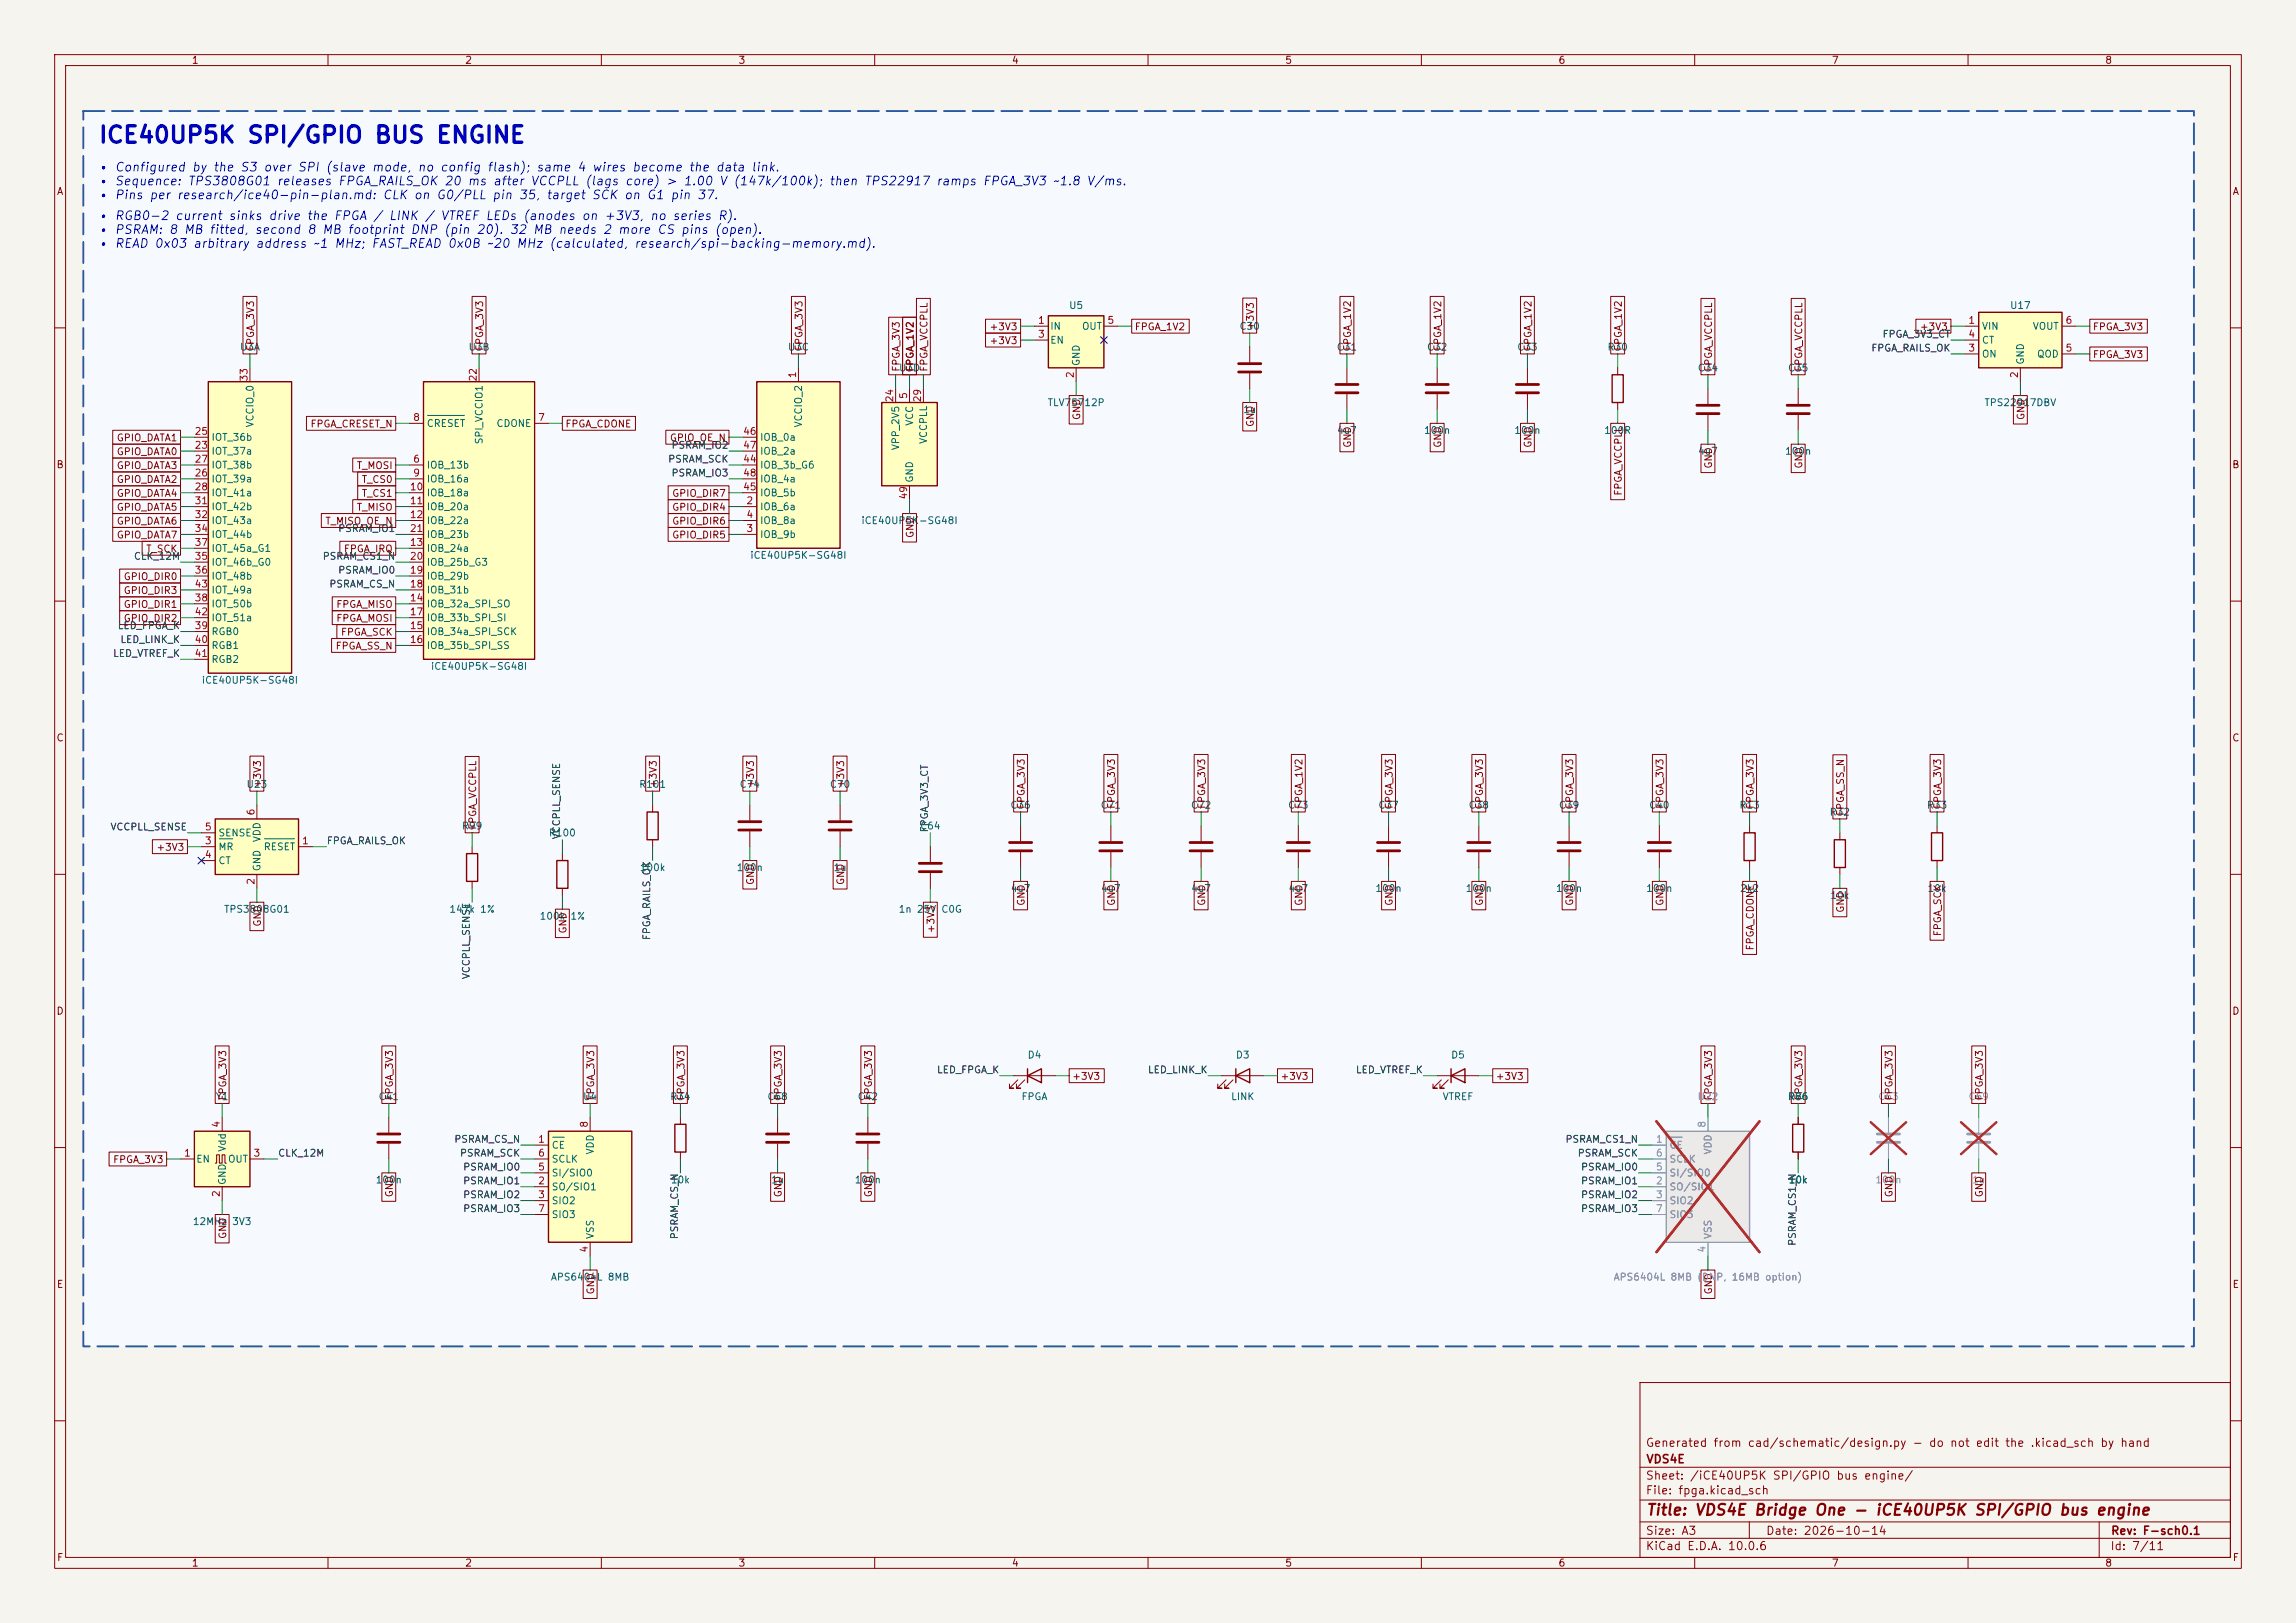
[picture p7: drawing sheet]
<svg xmlns="http://www.w3.org/2000/svg" width="420mm" height="297mm" viewBox="0 0 420 297" stroke-linecap="round" stroke-linejoin="round" font-family="sans-serif">
<defs><g id="words">
<text font-size="3" fill="#0000c2" x="17.9" y="26.9">ICE40UP5K SPI/GPIO BUS ENGINE</text>
<text font-size="2" fill="#840000" x="301" y="277.8">Title: VDS4E Bridge One - iCE40UP5K SPI/GPIO bus engine</text>
<g font-size="1.6" fill="#0000c2">
<text x="17.7" y="34.3">• Sequence: TPS3808G01 releases FPGA_RAILS_OK 20 ms after VCCPLL (lags core) &gt; 1.00 V (147k/100k); then TPS22917 ramps FPGA_3V3 ~1.8 V/ms.</text>
<text x="17.7" y="31.8">• Configured by the S3 over SPI (slave mode,</text>
<text x="76.2" y="31.8">no config flash); same 4 wires become the data link.</text>
<text x="17.7" y="40.7">• RGB0-2 current sinks drive the FPGA / LINK / VTREF LEDs (anodes on +3V3,</text>
<text x="17.7" y="36.9">• Pins per research/ice40-pin-plan.md: CLK on G0/PLL pin 35,</text>
<text x="99.8" y="36.9">target SCK on G1 pin 37.</text>
<text x="118.8" y="40.7">no series R).</text>
<text x="17.7" y="45.8">• READ 0x03 arbitrary address ~1 MHz; FAST_READ 0x0B ~20 MHz (calculated,</text>
<text x="17.7" y="43.2">• PSRAM: 8 MB fitted,</text>
<text x="46.5" y="43.2">second 8 MB footprint DNP (pin 20).</text>
<text x="93.1" y="43.2">32 MB needs 2 more CS pins (open).</text>
<text x="115.9" y="45.8">research/spi-backing-memory.md).</text>
</g>
<g font-size="1.5" fill="#840000">
<text x="300.9" y="265.1">Generated from cad/schematic/design.py - do not edit the .kicad_sch by hand</text>
<text x="301" y="268.1">VDS4E</text>
<text x="300.9" y="273.8">File: fpga.kicad_sch</text>
<text x="300.9" y="271.1">Sheet: /iCE40UP5K SPI/GPIO bus engine/</text>
<text x="300.9" y="281.2">Size: A3</text>
<text x="322.9" y="281.2">Date: 2026-10-14</text>
<text x="386" y="281.2">Rev: F-sch0.1</text>
<text x="300.9" y="284">KiCad E.D.A. 10.0.6</text>
<text x="385.9" y="284">Id: 7/11</text>
</g>
<g font-size="1.3" fill="#840000">
<text x="35" y="12">1</text>
<text x="85" y="12">2</text>
<text x="135" y="12">3</text>
<text x="185" y="12">4</text>
<text x="235" y="12">5</text>
<text x="285" y="12">6</text>
<text x="335" y="12">7</text>
<text x="385" y="12">8</text>
<text x="10.3" y="36">A</text>
<text x="408.3" y="36">A</text>
<text x="46.8" y="64.3" transform="rotate(-90 46.8 64.3)">FPGA_3V3</text>
<text x="88.7" y="64.3" transform="rotate(-90 88.7 64.3)">FPGA_3V3</text>
<text x="147.1" y="64.3" transform="rotate(-90 147.1 64.3)">FPGA_3V3</text>
<text x="180.9" y="63.3">+3V3</text>
<text x="180.9" y="60.7">+3V3</text>
<text x="207.5" y="60.7">FPGA_1V2</text>
<text x="229.7" y="60.5" transform="rotate(-90 229.7 60.5)">+3V3</text>
<text x="247.4" y="64.3" transform="rotate(-90 247.4 64.3)">FPGA_1V2</text>
<text x="263.9" y="64.3" transform="rotate(-90 263.9 64.3)">FPGA_1V2</text>
<text x="280.5" y="64.3" transform="rotate(-90 280.5 64.3)">FPGA_1V2</text>
<text x="297" y="64.3" transform="rotate(-90 297 64.3)">FPGA_1V2</text>
<text x="351.1" y="60.7">+3V3</text>
<text x="382.7" y="65.8">FPGA_3V3</text>
<text x="382.7" y="60.7">FPGA_3V3</text>
<text x="164.9" y="68.1" transform="rotate(-90 164.9 68.1)">FPGA_3V3</text>
<text x="167.4" y="68.1" transform="rotate(-90 167.4 68.1)">FPGA_1V2</text>
<text x="170" y="68.1" transform="rotate(-90 170 68.1)">FPGA_VCCPLL</text>
<text x="313.5" y="68.1" transform="rotate(-90 313.5 68.1)">FPGA_VCCPLL</text>
<text x="330" y="68.1" transform="rotate(-90 330 68.1)">FPGA_VCCPLL</text>
<text x="197.9" y="77" transform="rotate(-90 197.9 77)">GND</text>
<text x="370.6" y="77" transform="rotate(-90 370.6 77)">GND</text>
<text x="21.2" y="83.6">GPIO_DATA0</text>
<text x="21.2" y="81.1">GPIO_DATA1</text>
<text x="56.7" y="78.5">FPGA_CRESET_N</text>
<text x="103.3" y="78.5">FPGA_CDONE</text>
<text x="122.4" y="81.1">GPIO_OE_N</text>
<text x="229.7" y="78.2" transform="rotate(-90 229.7 78.2)">GND</text>
<text x="247.4" y="82" transform="rotate(-90 247.4 82)">GND</text>
<text x="263.9" y="82" transform="rotate(-90 263.9 82)">GND</text>
<text x="280.5" y="82" transform="rotate(-90 280.5 82)">GND</text>
<text x="10.2" y="86">B</text>
<text x="21.2" y="86.1">GPIO_DATA3</text>
<text x="21.2" y="88.7">GPIO_DATA2</text>
<text x="65.2" y="86.1">T_MOSI</text>
<text x="66.1" y="88.7">T_CS0</text>
<text x="313.5" y="85.9" transform="rotate(-90 313.5 85.9)">GND</text>
<text x="330" y="85.9" transform="rotate(-90 330 85.9)">GND</text>
<text x="408.2" y="86">B</text>
<text x="21.2" y="91.2">GPIO_DATA4</text>
<text x="21.2" y="93.8">GPIO_DATA5</text>
<text x="65.2" y="93.8">T_MISO</text>
<text x="66.1" y="91.2">T_CS1</text>
<text x="122.8" y="91.2">GPIO_DIR7</text>
<text x="122.8" y="93.8">GPIO_DIR4</text>
<text x="297" y="90.8" transform="rotate(-90 297 90.8)">FPGA_VCCPLL</text>
<text x="21.2" y="96.3">GPIO_DATA6</text>
<text x="21.2" y="98.8">GPIO_DATA7</text>
<text x="26.6" y="101.4">T_SCK</text>
<text x="59.4" y="96.3">T_MISO_OE_N</text>
<text x="62.8" y="101.4">FPGA_IRQ</text>
<text x="122.8" y="96.3">GPIO_DIR6</text>
<text x="122.8" y="98.8">GPIO_DIR5</text>
<text x="167.4" y="98.6" transform="rotate(-90 167.4 98.6)">GND</text>
<text x="22.5" y="106.5">GPIO_DIR0</text>
<text x="22.5" y="109">GPIO_DIR3</text>
<text x="22.5" y="111.5">GPIO_DIR1</text>
<text x="61.4" y="111.5">FPGA_MISO</text>
<text x="22.5" y="114.1">GPIO_DIR2</text>
<text x="61.3" y="119.2">FPGA_SS_N</text>
<text x="61.4" y="114.1">FPGA_MOSI</text>
<text x="62.3" y="116.6">FPGA_SCK</text>
<text x="10.2" y="136">C</text>
<text x="408.2" y="136">C</text>
<text x="48" y="144.3" transform="rotate(-90 48 144.3)">+3V3</text>
<text x="120.4" y="144.3" transform="rotate(-90 120.4 144.3)">+3V3</text>
<text x="138.2" y="144.3" transform="rotate(-90 138.2 144.3)">+3V3</text>
<text x="154.7" y="144.3" transform="rotate(-90 154.7 144.3)">+3V3</text>
<text x="187.7" y="148.1" transform="rotate(-90 187.7 148.1)">FPGA_3V3</text>
<text x="204.3" y="148.1" transform="rotate(-90 204.3 148.1)">FPGA_3V3</text>
<text x="220.8" y="148.1" transform="rotate(-90 220.8 148.1)">FPGA_3V3</text>
<text x="238.5" y="148.1" transform="rotate(-90 238.5 148.1)">FPGA_1V2</text>
<text x="255.1" y="148.1" transform="rotate(-90 255.1 148.1)">FPGA_3V3</text>
<text x="271.6" y="148.1" transform="rotate(-90 271.6 148.1)">FPGA_3V3</text>
<text x="288.1" y="148.1" transform="rotate(-90 288.1 148.1)">FPGA_3V3</text>
<text x="304.6" y="148.1" transform="rotate(-90 304.6 148.1)">FPGA_3V3</text>
<text x="321.1" y="148.1" transform="rotate(-90 321.1 148.1)">FPGA_3V3</text>
<text x="337.6" y="149.4" transform="rotate(-90 337.6 149.4)">FPGA_SS_N</text>
<text x="355.4" y="148.1" transform="rotate(-90 355.4 148.1)">FPGA_3V3</text>
<text x="28.5" y="156">+3V3</text>
<text x="87.4" y="152" transform="rotate(-90 87.4 152)">FPGA_VCCPLL</text>
<text x="138.2" y="162.1" transform="rotate(-90 138.2 162.1)">GND</text>
<text x="154.7" y="162.1" transform="rotate(-90 154.7 162.1)">GND</text>
<text x="187.7" y="165.9" transform="rotate(-90 187.7 165.9)">GND</text>
<text x="204.3" y="165.9" transform="rotate(-90 204.3 165.9)">GND</text>
<text x="220.8" y="165.9" transform="rotate(-90 220.8 165.9)">GND</text>
<text x="238.5" y="165.9" transform="rotate(-90 238.5 165.9)">GND</text>
<text x="255.1" y="165.9" transform="rotate(-90 255.1 165.9)">GND</text>
<text x="271.6" y="165.9" transform="rotate(-90 271.6 165.9)">GND</text>
<text x="288.1" y="165.9" transform="rotate(-90 288.1 165.9)">GND</text>
<text x="304.6" y="165.9" transform="rotate(-90 304.6 165.9)">GND</text>
<text x="337.6" y="167.1" transform="rotate(-90 337.6 167.1)">GND</text>
<text x="48" y="169.7" transform="rotate(-90 48 169.7)">GND</text>
<text x="103.9" y="170.9" transform="rotate(-90 103.9 170.9)">GND</text>
<text x="171.2" y="170.9" transform="rotate(-90 171.2 170.9)">+3V3</text>
<text x="355.4" y="171.4" transform="rotate(-90 355.4 171.4)">FPGA_SCK</text>
<text x="321.1" y="174" transform="rotate(-90 321.1 174)">FPGA_CDONE</text>
<text x="10.2" y="186">D</text>
<text x="408.2" y="186">D</text>
<text x="196" y="197.9">+3V3</text>
<text x="234.1" y="197.9">+3V3</text>
<text x="273.5" y="197.9">+3V3</text>
<text x="41.7" y="201.5" transform="rotate(-90 41.7 201.5)">FPGA_3V3</text>
<text x="72.2" y="201.5" transform="rotate(-90 72.2 201.5)">FPGA_3V3</text>
<text x="109" y="201.5" transform="rotate(-90 109 201.5)">FPGA_3V3</text>
<text x="125.5" y="201.5" transform="rotate(-90 125.5 201.5)">FPGA_3V3</text>
<text x="143.3" y="201.5" transform="rotate(-90 143.3 201.5)">FPGA_3V3</text>
<text x="159.8" y="201.5" transform="rotate(-90 159.8 201.5)">FPGA_3V3</text>
<text x="313.5" y="201.5" transform="rotate(-90 313.5 201.5)">FPGA_3V3</text>
<text x="330" y="201.5" transform="rotate(-90 330 201.5)">FPGA_3V3</text>
<text x="346.5" y="201.5" transform="rotate(-90 346.5 201.5)">FPGA_3V3</text>
<text x="363" y="201.5" transform="rotate(-90 363 201.5)">FPGA_3V3</text>
<text x="20.6" y="213.1">FPGA_3V3</text>
<text x="72.2" y="219.2" transform="rotate(-90 72.2 219.2)">GND</text>
<text x="143.3" y="219.2" transform="rotate(-90 143.3 219.2)">GND</text>
<text x="159.8" y="219.2" transform="rotate(-90 159.8 219.2)">GND</text>
<text x="346.5" y="219.2" transform="rotate(-90 346.5 219.2)">GND</text>
<text x="363" y="219.2" transform="rotate(-90 363 219.2)">GND</text>
<text x="41.7" y="226.8" transform="rotate(-90 41.7 226.8)">GND</text>
<text x="10.3" y="236">E</text>
<text x="109" y="237" transform="rotate(-90 109 237)">GND</text>
<text x="313.5" y="237" transform="rotate(-90 313.5 237)">GND</text>
<text x="408.3" y="236">E</text>
<text x="10.3" y="286">F</text>
<text x="35" y="287">1</text>
<text x="85" y="287">2</text>
<text x="135" y="287">3</text>
<text x="185" y="287">4</text>
<text x="235" y="287">5</text>
<text x="285" y="287">6</text>
<text x="335" y="287">7</text>
<text x="385" y="287">8</text>
<text x="408.3" y="286">F</text>
</g>
<g font-size="1.3" fill="#a90000">
<text x="189.8" y="59.6">1</text>
<text x="202.5" y="59.6">5</text>
<text x="359.9" y="59.6">1</text>
<text x="377.7" y="59.6">6</text>
<text x="189.8" y="62.1">3</text>
<text x="359.9" y="64.6">3</text>
<text x="359.9" y="62.1">4</text>
<text x="377.7" y="64.6">5</text>
<text x="45.6" y="69.9" transform="rotate(-90 45.6 69.9)">33</text>
<text x="87.5" y="69.9" transform="rotate(-90 87.5 69.9)">22</text>
<text x="145.9" y="69.3" transform="rotate(-90 145.9 69.3)">1</text>
<text x="196.7" y="69.3" transform="rotate(-90 196.7 69.3)">2</text>
<text x="369.4" y="69.3" transform="rotate(-90 369.4 69.3)">2</text>
<text x="75.5" y="77.3">8</text>
<text x="98.3" y="77.3">7</text>
<text x="163.7" y="73.7" transform="rotate(-90 163.7 73.7)">24</text>
<text x="166.2" y="73.1" transform="rotate(-90 166.2 73.1)">5</text>
<text x="168.8" y="73.7" transform="rotate(-90 168.8 73.7)">29</text>
<text x="35.5" y="82.4">23</text>
<text x="35.5" y="79.9">25</text>
<text x="135.8" y="79.9">46</text>
<text x="135.8" y="82.4">47</text>
<text x="35.5" y="87.5">26</text>
<text x="35.5" y="85">27</text>
<text x="75.5" y="85">6</text>
<text x="75.5" y="87.5">9</text>
<text x="135.8" y="85">44</text>
<text x="135.8" y="87.5">48</text>
<text x="35.5" y="90">28</text>
<text x="35.5" y="92.6">31</text>
<text x="35.5" y="95.1">32</text>
<text x="74.9" y="90">10</text>
<text x="74.9" y="92.6">11</text>
<text x="74.9" y="95.1">12</text>
<text x="135.8" y="90">45</text>
<text x="136.4" y="92.6">2</text>
<text x="136.4" y="95.1">4</text>
<text x="166.2" y="91.5" transform="rotate(-90 166.2 91.5)">49</text>
<text x="35.5" y="97.7">34</text>
<text x="35.5" y="100.2">37</text>
<text x="74.9" y="100.2">13</text>
<text x="74.9" y="97.7">21</text>
<text x="136.4" y="97.7">3</text>
<text x="35.5" y="102.7">35</text>
<text x="35.5" y="105.3">36</text>
<text x="35.5" y="107.8">43</text>
<text x="74.9" y="107.8">18</text>
<text x="74.9" y="105.3">19</text>
<text x="74.9" y="102.7">20</text>
<text x="35.5" y="110.4">38</text>
<text x="35.5" y="112.9">42</text>
<text x="74.9" y="110.4">14</text>
<text x="74.9" y="112.9">17</text>
<text x="35.5" y="115.4">39</text>
<text x="35.5" y="118">40</text>
<text x="74.9" y="115.4">15</text>
<text x="74.9" y="118">16</text>
<text x="35.5" y="120.5">41</text>
<text x="46.9" y="149.3" transform="rotate(-90 46.9 149.3)">6</text>
<text x="37.4" y="154.8">3</text>
<text x="37.4" y="152.3">5</text>
<text x="55.1" y="154.8">1</text>
<text x="37.4" y="157.3">4</text>
<text x="46.9" y="162" transform="rotate(-90 46.9 162)">2</text>
<text x="40.5" y="206.5" transform="rotate(-90 40.5 206.5)">4</text>
<text x="98.3" y="209.4">1</text>
<text x="107.8" y="206.5" transform="rotate(-90 107.8 206.5)">8</text>
<text x="33.6" y="212">1</text>
<text x="46.3" y="212">3</text>
<text x="98.3" y="214.5">5</text>
<text x="98.3" y="212">6</text>
<text x="40.5" y="219.2" transform="rotate(-90 40.5 219.2)">2</text>
<text x="98.3" y="217">2</text>
<text x="98.3" y="219.6">3</text>
<text x="98.3" y="222.1">7</text>
<text x="107.8" y="229.3" transform="rotate(-90 107.8 229.3)">4</text>
</g>
<g font-size="1.3" fill="#006464">
<text x="195.5" y="56.8">U5</text>
<text x="367.6" y="56.8">U17</text>
<text x="43.8" y="64.5">U3A</text>
<text x="85.6" y="64.5">U3B</text>
<text x="144" y="64.5">U3C</text>
<text x="192" y="60.7">IN</text>
<text x="192" y="63.2">EN</text>
<text x="197.8" y="60.7">OUT</text>
<text x="226.6" y="60.7">C30</text>
<text x="244.4" y="64.5">C31</text>
<text x="260.9" y="64.5">C32</text>
<text x="277.4" y="64.5">C33</text>
<text x="293.9" y="64.5">R30</text>
<text x="362.4" y="60.7">VIN</text>
<text x="362.4" y="65.7">ON</text>
<text x="362.4" y="63.2">CT</text>
<text x="371.7" y="60.7">VOUT</text>
<text x="372.5" y="65.7">QOD</text>
<text x="164.3" y="68.3">U3D</text>
<text x="197.8" y="67.1" transform="rotate(-90 197.8 67.1)">GND</text>
<text x="310.4" y="68.3">C34</text>
<text x="327" y="68.3">C35</text>
<text x="370.5" y="66.8" transform="rotate(-90 370.5 66.8)">GND</text>
<text x="191.5" y="74.6">TLV75712P</text>
<text x="227.3" y="75.9">1u</text>
<text x="362.9" y="74.6">TPS22917DBV</text>
<text x="38.6" y="83.5">IOT_37a</text>
<text x="38.6" y="81">IOT_36b</text>
<text x="46.7" y="78.3" transform="rotate(-90 46.7 78.3)">VCCIO_0</text>
<text x="78" y="78.4">CRESET</text>
<text x="88.6" y="81.4" transform="rotate(-90 88.6 81.4)">SPI_VCCIO1</text>
<text x="90.7" y="78.4">CDONE</text>
<text x="138.9" y="81">IOB_0a</text>
<text x="138.9" y="83.5">IOB_2a</text>
<text x="147" y="78.3" transform="rotate(-90 147 78.3)">VCCIO_2</text>
<text x="164.8" y="82.5" transform="rotate(-90 164.8 82.5)">VPP_2V5</text>
<text x="167.3" y="78" transform="rotate(-90 167.3 78)">VCC</text>
<text x="169.9" y="81.4" transform="rotate(-90 169.9 81.4)">VCCPLL</text>
<text x="244.5" y="79.7">4u7</text>
<text x="260.4" y="79.7">100n</text>
<text x="276.9" y="79.7">100n</text>
<text x="293.3" y="79.7">100R</text>
<text x="310.5" y="83.5">4u7</text>
<text x="326.4" y="83.5">100n</text>
<text x="38.6" y="88.6">IOT_39a</text>
<text x="38.6" y="86.1">IOT_38b</text>
<text x="78" y="86.1">IOB_13b</text>
<text x="78" y="88.6">IOB_16a</text>
<text x="138.9" y="86.1">IOB_3b_G6</text>
<text x="138.9" y="88.6">IOB_4a</text>
<text x="167.3" y="88.4" transform="rotate(-90 167.3 88.4)">GND</text>
<text x="38.6" y="91.1">IOT_41a</text>
<text x="38.6" y="93.7">IOT_42b</text>
<text x="78" y="91.1">IOB_18a</text>
<text x="78" y="93.7">IOB_20a</text>
<text x="138.9" y="93.7">IOB_6a</text>
<text x="138.9" y="91.1">IOB_5b</text>
<text x="38.6" y="96.2">IOT_43a</text>
<text x="38.6" y="98.8">IOT_44b</text>
<text x="38.6" y="101.3">IOT_45a_G1</text>
<text x="78" y="96.2">IOB_22a</text>
<text x="78" y="101.3">IOB_24a</text>
<text x="78" y="98.8">IOB_23b</text>
<text x="138.9" y="98.8">IOB_9b</text>
<text x="138.9" y="96.2">IOB_8a</text>
<text x="157.4" y="96.2">iCE40UP5K-SG48I</text>
<text x="38.6" y="103.8">IOT_46b_G0</text>
<text x="38.6" y="106.4">IOT_48b</text>
<text x="78" y="106.4">IOB_29b</text>
<text x="78" y="103.8">IOB_25b_G3</text>
<text x="137.1" y="102.6">iCE40UP5K-SG48I</text>
<text x="38.6" y="111.5">IOT_50b</text>
<text x="38.6" y="114">IOT_51a</text>
<text x="38.6" y="108.9">IOT_49a</text>
<text x="78" y="111.5">IOB_32a_SPI_SO</text>
<text x="78" y="114">IOB_33b_SPI_SI</text>
<text x="78" y="108.9">IOB_31b</text>
<text x="38.6" y="116.5">RGB0</text>
<text x="38.6" y="119.1">RGB1</text>
<text x="78" y="116.5">IOB_34a_SPI_SCK</text>
<text x="78" y="119.1">IOB_35b_SPI_SS</text>
<text x="36.8" y="125.4">iCE40UP5K-SG48I</text>
<text x="38.6" y="121.6">RGB2</text>
<text x="78.7" y="122.9">iCE40UP5K-SG48I</text>
<text x="45" y="144.5">U23</text>
<text x="116.8" y="144.5">R101</text>
<text x="135.2" y="144.5">C74</text>
<text x="151.7" y="144.5">C70</text>
<text x="184.7" y="148.3">C36</text>
<text x="201.2" y="148.3">C71</text>
<text x="217.7" y="148.3">C72</text>
<text x="235.5" y="148.3">C73</text>
<text x="252" y="148.3">C37</text>
<text x="268.5" y="148.3">C38</text>
<text x="285" y="148.3">C39</text>
<text x="301.6" y="148.3">C40</text>
<text x="318.1" y="148.3">R13</text>
<text x="334.6" y="149.6">R32</text>
<text x="352.4" y="148.3">R33</text>
<text x="39.9" y="155.9">MR</text>
<text x="39.9" y="153.4">SENSE</text>
<text x="48" y="154.2" transform="rotate(-90 48 154.2)">VDD</text>
<text x="48.1" y="155.9">RESET</text>
<text x="84.4" y="152.1">R99</text>
<text x="100.3" y="153.4">R100</text>
<text x="168.2" y="152.1">C64</text>
<text x="39.9" y="158.4">CT</text>
<text x="48" y="159.5" transform="rotate(-90 48 159.5)">GND</text>
<text x="116.9" y="159.7">100k</text>
<text x="134.6" y="159.7">100n</text>
<text x="152.4" y="159.7">1u</text>
<text x="40.9" y="167.3">TPS3808G01</text>
<text x="82.1" y="167.3">147k 1%</text>
<text x="164.3" y="167.3">1n 25V</text>
<text x="172.1" y="167.3">C0G</text>
<text x="184.8" y="163.5">4u7</text>
<text x="201.3" y="163.5">4u7</text>
<text x="217.8" y="163.5">4u7</text>
<text x="235.6" y="163.5">4u7</text>
<text x="251.5" y="163.5">100n</text>
<text x="268" y="163.5">100n</text>
<text x="284.5" y="163.5">100n</text>
<text x="301" y="163.5">100n</text>
<text x="318.2" y="163.5">2k2</text>
<text x="334.7" y="164.8">10k</text>
<text x="352.5" y="163.5">10k</text>
<text x="98.6" y="168.6">100k</text>
<text x="104.2" y="168.6">1%</text>
<text x="187.9" y="194">D4</text>
<text x="226" y="194">D3</text>
<text x="265.3" y="194">D5</text>
<text x="39.4" y="201.6">Y1</text>
<text x="69.1" y="201.6">C41</text>
<text x="106.6" y="201.6">U4</text>
<text x="122.5" y="201.6">R34</text>
<text x="140.3" y="201.6">C68</text>
<text x="156.8" y="201.6">C42</text>
<text x="186.7" y="201.6">FPGA</text>
<text x="225.1" y="201.6">LINK</text>
<text x="263.8" y="201.6">VTREF</text>
<text x="327" y="201.6">R86</text>
<text x="35.8" y="213.1">EN</text>
<text x="41.6" y="210.9" transform="rotate(-90 41.6 210.9)">Vdd</text>
<text x="41.6" y="213.1">OUT</text>
<text x="100.8" y="210.5">CE</text>
<text x="100.8" y="215.6">SI/SIO0</text>
<text x="100.8" y="213.1">SCLK</text>
<text x="108.9" y="211.4" transform="rotate(-90 108.9 211.4)">VDD</text>
<text x="41.6" y="216.9" transform="rotate(-90 41.6 216.9)">GND</text>
<text x="68.6" y="216.9">100n</text>
<text x="100.8" y="218.1">SO/SIO1</text>
<text x="100.8" y="220.7">SIO2</text>
<text x="122.6" y="216.9">10k</text>
<text x="140.9" y="216.9">1u</text>
<text x="156.2" y="216.9">100n</text>
<text x="327.1" y="216.9">10k</text>
<text x="35.2" y="224.5">12MHz</text>
<text x="42.4" y="224.5">3V3</text>
<text x="100.8" y="223.2">SIO3</text>
<text x="108.9" y="226.8" transform="rotate(-90 108.9 226.8)">VSS</text>
<text x="100.7" y="234.6">APS6404L 8MB</text>
</g>
<g font-size="1.3" fill="#0f0f0f">
<text x="342.2" y="64.6">FPGA_RAILS_OK</text>
<text x="344.2" y="62.1">FPGA_3V3_CT</text>
<text x="122.7" y="82.4">PSRAM_IO2</text>
<text x="122.1" y="85">PSRAM_SCK</text>
<text x="122.7" y="87.5">PSRAM_IO3</text>
<text x="61.8" y="97.7">PSRAM_IO1</text>
<text x="24.4" y="102.7">CLK_12M</text>
<text x="58.9" y="102.7">PSRAM_CS1_N</text>
<text x="60.1" y="107.8">PSRAM_CS_N</text>
<text x="61.8" y="105.3">PSRAM_IO0</text>
<text x="21.4" y="115.4">LED_FPGA_K</text>
<text x="21.9" y="118">LED_LINK_K</text>
<text x="20.6" y="120.5">LED_VTREF_K</text>
<text x="20.1" y="152.3">VCCPLL_SENSE</text>
<text x="59.7" y="154.8">FPGA_RAILS_OK</text>
<text x="102.7" y="153.7" transform="rotate(-90 102.7 153.7)">VCCPLL_SENSE</text>
<text x="170.1" y="152.4" transform="rotate(-90 170.1 152.4)">FPGA_3V3_CT</text>
<text x="119.3" y="172.2" transform="rotate(-90 119.3 172.2)">FPGA_RAILS_OK</text>
<text x="86.2" y="179.3" transform="rotate(-90 86.2 179.3)">VCCPLL_SENSE</text>
<text x="171.3" y="196.7">LED_FPGA_K</text>
<text x="209.9" y="196.7">LED_LINK_K</text>
<text x="247.9" y="196.7">LED_VTREF_K</text>
<text x="83" y="209.4">PSRAM_CS_N</text>
<text x="286.2" y="209.4">PSRAM_CS1_N</text>
<text x="50.8" y="212">CLK_12M</text>
<text x="84" y="212">PSRAM_SCK</text>
<text x="84.6" y="214.5">PSRAM_IO0</text>
<text x="288.5" y="212">PSRAM_SCK</text>
<text x="289.1" y="214.5">PSRAM_IO0</text>
<text x="84.6" y="217">PSRAM_IO1</text>
<text x="84.6" y="219.6">PSRAM_IO2</text>
<text x="289.1" y="217">PSRAM_IO1</text>
<text x="289.1" y="219.6">PSRAM_IO2</text>
<text x="84.6" y="222.1">PSRAM_IO3</text>
<text x="124.3" y="226.9" transform="rotate(-90 124.3 226.9)">PSRAM_CS_N</text>
<text x="289.1" y="222.1">PSRAM_IO3</text>
<text x="328.8" y="228.1" transform="rotate(-90 328.8 228.1)">PSRAM_CS1_N</text>
</g>
<g font-size="1.3" fill="#939391">
<text x="310.4" y="201.6">U22</text>
<text x="343.5" y="201.6">C63</text>
<text x="360" y="201.6">C69</text>
<text x="305.3" y="210.5">CE</text>
<text x="305.3" y="215.6">SI/SIO0</text>
<text x="305.3" y="213.1">SCLK</text>
<text x="313.4" y="211.4" transform="rotate(-90 313.4 211.4)">VDD</text>
<text x="305.3" y="218.1">SO/SIO1</text>
<text x="305.3" y="220.7">SIO2</text>
<text x="342.9" y="216.9">100n</text>
<text x="360.6" y="216.9">1u</text>
<text x="305.3" y="223.2">SIO3</text>
<text x="313.4" y="226.8" transform="rotate(-90 313.4 226.8)">VSS</text>
<text x="295.1" y="234.6">APS6404L 8MB (DNP, 16MB option)</text>
</g>
<g font-size="1.3" fill="#a5a4a2">
<text x="302.8" y="209.4">1</text>
<text x="312.3" y="206.5" transform="rotate(-90 312.3 206.5)">8</text>
<text x="302.8" y="214.5">5</text>
<text x="302.8" y="212">6</text>
<text x="302.8" y="217">2</text>
<text x="302.8" y="219.6">3</text>
<text x="302.8" y="222.1">7</text>
<text x="312.3" y="229.3" transform="rotate(-90 312.3 229.3)">4</text>
</g>
</g></defs>
<path d="M0 0h420v297h-420z" fill="#f5f4ef" stroke="#f5f4ef" stroke-width=".18"/>
<g fill="none" stroke="#840000" stroke-width=".18">
<path d="M10 10h400v277h-400zM12 12h396v273h-396zM60 10v2M110 10v2M160 10v2M210 10v2M260 10v2M310 10v2M360 10v2M10 60h2M408 60h2M10 110h2"/>
<path d="M408 110h2M10 160h2M408 160h2M10 210h2M408 210h2M300 253h108v32h-108zM10 260h2M300 278.5h108M300 274.5h108M300 268.5h108M320 278.5v3M384 278.5v6.5"/>
<path d="M408 260h2M60 285v2M110 285v2M160 285v2M210 285v2M260 285v2M300 281.5h108M310 285v2M360 285v2"/>
</g>
<path d="M15.2 20.3h386.1v226.1h-386.1z" fill="#f6faff"/>
<path d="M100.3 207h15.3v20.3h-15.3z" fill="#ffffc2"/>
<path d="M353.3 152.4h2v5.1h-2zM226.1 196.9l2.5-1.3v2.5zM226.1 195.6v2.5M265.4 196.9l2.6-1.3v2.5zM265.4 195.6v2.5M100.3 207h15.3v20.3h-15.3zM327.9 205.7h2v5.1h-2z" fill="none" stroke="#840000" stroke-width=".25"/>
<g fill="none" stroke="#840000" stroke-width=".18">
<path d="M219.7 151.1v2.8M219.7 156v2.8M237.5 151.1v2.8M237.5 156v2.8M254 151.1v2.8M254 156v2.8M354.3 151.1v1.3M354.3 157.5v1.3M223.5 196.9h7.6M224.3 197.6l-1.5 1.5h.7h-.7v-.7M225.6 197.6l-1.6 1.5h.8h-.8v-.7M262.9 196.9h7.6"/>
<path d="M263.7 197.6l-1.6 1.5h.8h-.8v-.7M264.9 197.6l-1.5 1.5h.8h-.8v-.7M97.8 209.6h2.5M97.8 217.2h2.5M97.8 219.7h2.5M97.8 214.6h2.5M97.8 212.1h2.5M107.9 204.5v2.5M328.9 204.5v1.2M328.9 210.8v1.3M97.8 222.2h2.5M107.9 227.3v2.6"/>
</g>
<path d="M101.1 208.1h2.1" fill="none" stroke="#006464" stroke-width=".18"/>
<path d="M217.7 154.2h4M217.7 155.7h4M235.5 154.2h4M235.5 155.7h4M252 154.2h4M252 155.7h4" fill="none" stroke="#840000" stroke-width=".51"/>
<path d="M343.4 207.5h4.1M343.4 209h4.1M359.9 207.5h4.1M359.9 209h4.1" fill="none" stroke="#9c9b98" stroke-width=".51"/>
<path d="M345.4 204.5v2.8M345.4 209.3v2.8M361.9 204.5v2.8M361.9 209.3v2.8" fill="none" stroke="#9c9b98" stroke-width=".18"/>
<path d="M342.2 205.4l6.5 5.8M348.7 205.4l-6.5 5.8M358.7 205.4l6.5 5.8M365.2 205.4l-6.5 5.8" fill="none" stroke="#e12e31" stroke-width=".46"/>
<path d="M191.8 57.8h10.1v9.5h-10.1z" fill="#ffffc2"/>
<path d="M191.8 57.8h10.1v9.5h-10.1z" fill="none" stroke="#840000" stroke-width=".25"/>
<path d="M189.2 59.7h2.6M201.9 59.7h2.6M189.2 62.2h2.6M196.8 67.3v2.6" fill="none" stroke="#840000" stroke-width=".18"/>
<path d="M361.9 57.2h15.3v10.1h-15.3z" fill="#ffffc2"/>
<path d="M361.9 57.2h15.3v10.1h-15.3z" fill="none" stroke="#840000" stroke-width=".25"/>
<path d="M359.4 59.7h2.5M377.2 59.7h2.5M359.4 64.8h2.5M359.4 62.2h2.5M369.6 67.3v2.6M377.2 64.8h2.5" fill="none" stroke="#840000" stroke-width=".18"/>
<path d="M304.8 207h15.2v20.3h-15.2z" fill="#ebeae8"/>
<path d="M304.8 207h15.2v20.3h-15.2z" fill="none" stroke="#9c9b98" stroke-width=".25"/>
<path d="M302.3 209.6h2.5M302.3 217.2h2.5M302.3 219.7h2.5M302.3 214.6h2.5M302.3 212.1h2.5M312.4 204.5v2.5M302.3 222.2h2.5M312.4 227.3v2.6" fill="none" stroke="#9c9b98" stroke-width=".18"/>
<path d="M305.5 208.1h2.2" fill="none" stroke="#939391" stroke-width=".18"/>
<path d="M303 205.2l18.8 23.9M321.8 205.2l-18.8 23.9" fill="none" stroke="#e12e31" stroke-width=".46"/>
<path d="M184.7 154.2h4M184.7 155.7h4M156.7 207.5h4.1M156.7 209h4.1" fill="none" stroke="#840000" stroke-width=".51"/>
<path d="M186.7 151.1v2.8M186.7 156v2.8M185.4 196.9h7.6M186.2 197.6l-1.5 1.5h.7h-.7v-.7M187.5 197.6l-1.6 1.5h.8h-.8v-.7M158.7 204.5v2.8M158.7 209.3v2.8" fill="none" stroke="#840000" stroke-width=".18"/>
<path d="M188 196.9l2.5-1.3v2.5zM188 195.6v2.5" fill="none" stroke="#840000" stroke-width=".25"/>
<path d="M35.6 207h10.1v10.2h-10.1z" fill="#ffffc2"/>
<path d="M85.3 156.2h2.1v5.1h-2.1zM35.6 207h10.1v10.2h-10.1z" fill="none" stroke="#840000" stroke-width=".25"/>
<g fill="none" stroke="#840000" stroke-width=".18">
<path d="M228.6 63.5v2.8M228.6 68.3v2.8M246.4 67.3v2.8M246.4 72.1v2.8M262.9 67.3v2.8M262.9 72.1v2.8M86.4 154.9v1.3M170.2 154.9v2.8M170.2 159.8v2.8M203.2 151.1v2.8M203.2 156v2.8M270.5 151.1v2.8"/>
<path d="M270.5 156v2.8M86.4 161.3v1.3M33 212.1h2.6M39.4 212.9h.2v-1.6h.5v1.6h.5v-1.6h.5v1.6h.3M40.6 204.5v2.5M40.6 217.2v2.5M45.7 212.1h2.6"/>
</g>
<path d="M226.6 66.5h4M226.6 68.1h4M244.3 70.4h4.1M244.3 71.9h4.1M260.9 70.4h4M260.9 71.9h4M168.1 158h4.1M168.1 159.5h4.1M201.2 154.2h4M201.2 155.7h4M268.5 154.2h4M268.5 155.7h4" fill="none" stroke="#840000" stroke-width=".51"/>
<path d="M38.1 69.9h15.2v53.3h-15.2z" fill="#ffffc2"/>
<path d="M38.1 69.9h15.2v53.3h-15.2z" fill="none" stroke="#840000" stroke-width=".25"/>
<g fill="none" stroke="#840000" stroke-width=".18">
<path d="M45.7 67.3v2.6M35.6 82.6h2.5M35.6 80h2.5M35.6 87.6h2.5M35.6 85.1h2.5M35.6 90.2h2.5M35.6 92.7h2.5M35.6 95.3h2.5M35.6 97.8h2.5M35.6 102.9h2.5M35.6 105.4h2.5M35.6 100.3h2.5"/>
<path d="M35.6 110.5h2.5M35.6 115.6h2.5M35.6 118.1h2.5M35.6 113h2.5M35.6 108h2.5M35.6 120.7h2.5"/>
</g>
<path d="M39.4 149.9h15.2v10.1h-15.2z" fill="#ffffc2"/>
<path d="M39.4 149.9h15.2v10.1h-15.2z" fill="none" stroke="#840000" stroke-width=".25"/>
<path d="M36.8 154.9h2.6M36.8 157.5h2.6M36.8 152.4h2.6M47 147.3v2.6M54.6 154.9h2.5M47 160v2.6" fill="none" stroke="#840000" stroke-width=".18"/>
<path d="M40.1 153.5h2.5M48.4 153.5h5.5" fill="none" stroke="#006464" stroke-width=".18"/>
<path d="M77.5 69.9h20.3v50.8h-20.3z" fill="#ffffc2"/>
<path d="M77.5 69.9h20.3v50.8h-20.3zM101.9 157.5h2v5.1h-2zM118.4 148.6h2v5.1h-2z" fill="none" stroke="#840000" stroke-width=".25"/>
<g fill="none" stroke="#840000" stroke-width=".18">
<path d="M74.9 77.5h2.6M87.6 67.3v2.6M97.8 77.5h2.5M74.9 85.1h2.6M74.9 87.6h2.6M74.9 90.2h2.6M74.9 92.7h2.6M74.9 95.3h2.6M74.9 97.8h2.6M74.9 100.3h2.6M74.9 110.5h2.6M74.9 115.6h2.6"/>
<path d="M74.9 118.1h2.6M74.9 113h2.6M74.9 108h2.6M74.9 105.4h2.6M74.9 102.9h2.6M102.9 156.2v1.3M119.4 147.3v1.3M119.4 153.7v1.2M137.2 147.3v2.8M137.2 152.1v2.8M153.7 147.3v2.8M153.7 152.1v2.8"/>
<path d="M102.9 162.6v1.2"/>
</g>
<path d="M78.2 76h6.8" fill="none" stroke="#006464" stroke-width=".18"/>
<path d="M135.1 150.4h4.1M135.1 151.9h4.1M151.6 150.4h4.1M151.6 151.9h4.1" fill="none" stroke="#840000" stroke-width=".51"/>
<path d="M161.3 73.7h10.1v15.2h-10.1z" fill="#ffffc2"/>
<path d="M161.3 73.7h10.1v15.2h-10.1z" fill="none" stroke="#840000" stroke-width=".25"/>
<path d="M163.8 71.1v2.6M166.4 71.1v2.6M168.9 71.1v2.6M166.4 88.9v2.5" fill="none" stroke="#840000" stroke-width=".18"/>
<path d="M138.4 69.9h15.3v30.4h-15.3z" fill="#ffffc2"/>
<path d="M138.4 69.9h15.3v30.4h-15.3zM294.9 68.6h2v5.1h-2zM319 152.4h2.1v5.1h-2.1zM335.5 153.7h2.1v5.1h-2.1zM123.4 205.7h2.1v5.1h-2.1z" fill="none" stroke="#840000" stroke-width=".25"/>
<g fill="none" stroke="#840000" stroke-width=".18">
<path d="M44.4 54.2h2.6v10.6h-2.6zM86.4 54.2h2.5v10.6h-2.5zM144.8 54.2h2.5v10.6h-2.5zM162.6 58.1h2.5v10.5h-2.5zM165.1 58.1h2.5v10.5h-2.5zM167.6 54.6h2.6v14h-2.6zM180.3 58.4h6.4v2.6h-6.4zM207 58.4h10.5v2.6h-10.5zM227.3 54.5h2.6v6.5h-2.6zM245.1 54.2h2.6v10.6h-2.6zM261.6 54.2h2.6v10.6h-2.6zM278.1 54.2h2.6v10.6h-2.6z"/>
<path d="M294.6 54.2h2.6v10.6h-2.6zM311.1 54.6h2.6v14h-2.6zM327.7 54.6h2.5v14h-2.5zM350.5 58.4h6.4v2.6h-6.4zM382.3 58.4h10.5v2.6h-10.5zM20.6 78.7h12.4v2.6h-12.4zM56.1 76.2h16.3v2.5h-16.3zM102.9 76.2h13.3v2.5h-13.3zM121.8 78.7h11.5v2.6h-11.5zM146 67.3v2.6M180.3 61h6.4v2.5h-6.4zM195.6 72.4h2.5v5.2h-2.5z"/>
<path d="M227.3 73.7h2.6v5.2h-2.6zM245.1 77.5h2.6v5.2h-2.6zM261.6 77.5h2.6v5.2h-2.6zM278.1 77.5h2.6v5.2h-2.6zM279.4 67.3v2.8M279.4 72.1v2.8M294.6 77.5h2.6v13.9h-2.6zM295.9 67.3v1.3M295.9 73.7v1.2M312.4 71.1v2.8M312.4 75.9v2.8M328.9 71.1v2.8"/>
<path d="M328.9 75.9v2.8M368.3 72.4h2.5v5.2h-2.5zM382.3 63.5h10.5v2.5h-10.5zM20.6 83.8h12.4v2.6h-12.4zM20.6 81.3h12.4v2.5h-12.4zM20.6 94h12.4v2.5h-12.4zM20.6 88.9h12.4v2.5h-12.4zM20.6 86.4h12.4v2.5h-12.4zM20.6 91.4h12.4v2.6h-12.4zM20.6 96.5h12.4v2.6h-12.4zM26 99.1h7v2.5h-7zM58.8 94h13.6v2.5h-13.6z"/>
<path d="M62.2 99.1h10.2v2.5h-10.2zM64.5 83.8h7.9v2.6h-7.9zM64.5 91.4h7.9v2.6h-7.9zM65.4 88.9h7v2.5h-7zM65.4 86.4h7v2.5h-7zM122.2 94h11.1v2.5h-11.1zM122.2 88.9h11.1v2.5h-11.1zM122.2 96.5h11.1v2.6h-11.1zM122.2 91.4h11.1v2.6h-11.1zM135.9 92.7h2.5M135.9 97.8h2.5M135.9 95.3h2.5"/>
<path d="M135.9 85.1h2.5M135.9 90.2h2.5M135.9 80h2.5M135.9 82.6h2.5M135.9 87.6h2.5M165.1 94h2.5v5.2h-2.5zM311.1 81.3h2.6v5.2h-2.6zM327.7 81.3h2.5v5.2h-2.5zM21.9 111.8h11.1v2.5h-11.1zM21.9 106.7h11.1v2.5h-11.1zM21.9 109.2h11.1v2.6h-11.1zM21.9 104.1h11.1v2.6h-11.1z"/>
<path d="M60.7 116.8h11.7v2.6h-11.7zM60.8 111.8h11.6v2.5h-11.6zM60.8 109.2h11.6v2.6h-11.6zM61.6 114.3h10.8v2.5h-10.8zM45.7 138.4h2.6v6.4h-2.6zM85.1 138.4h2.5v14h-2.5zM118.1 138.4h2.6v6.4h-2.6zM135.9 138.4h2.5v6.4h-2.5zM152.4 138.4h2.5v6.4h-2.5zM185.4 138.1h2.6v10.5h-2.6zM201.9 138.1h2.6v10.5h-2.6zM218.4 138.1h2.6v10.5h-2.6z"/>
<path d="M236.2 138.1h2.6v10.5h-2.6zM252.7 138.1h2.6v10.5h-2.6zM269.2 138.1h2.6v10.5h-2.6zM285.7 138.1h2.6v10.5h-2.6zM302.3 138.1h2.5v10.5h-2.5zM318.8 138.1h2.5v10.5h-2.5zM335.3 138.1h2.5v11.8h-2.5zM353.1 138.1h2.5v10.5h-2.5zM27.9 153.7h6.4v2.5h-6.4zM135.9 157.5h2.5v5.2h-2.5zM152.4 157.5h2.5v5.2h-2.5zM287 151.1v2.8"/>
<path d="M287 156v2.8M303.5 151.1v2.8M303.5 156v2.8M320 151.1v1.3M320 157.5v1.3M336.5 152.4v1.3M336.5 158.8v1.2M45.7 165.1h2.6v5.2h-2.6zM101.6 166.4h2.5v5.2h-2.5zM168.9 165.1h2.6v6.4h-2.6zM185.4 161.3h2.6v5.2h-2.6zM201.9 161.3h2.6v5.2h-2.6z"/>
<path d="M218.4 161.3h2.6v5.2h-2.6zM236.2 161.3h2.6v5.2h-2.6zM252.7 161.3h2.6v5.2h-2.6zM269.2 161.3h2.6v5.2h-2.6zM285.7 161.3h2.6v5.2h-2.6zM302.3 161.3h2.5v5.2h-2.5zM318.8 161.3h2.5v13.4h-2.5zM335.3 162.6h2.5v5.2h-2.5zM353.1 161.3h2.5v10.8h-2.5zM39.4 191.4h2.5v10.5h-2.5zM69.8 191.4h2.6v10.5h-2.6zM106.7 191.4h2.5v10.5h-2.5z"/>
<path d="M123.2 191.4h2.5v10.5h-2.5zM141 191.4h2.5v10.5h-2.5zM157.5 191.4h2.5v10.5h-2.5zM195.6 195.6h6.4v2.5h-6.4zM233.7 195.6h6.4v2.5h-6.4zM273 195.6h6.5v2.5h-6.5zM311.1 191.4h2.6v10.5h-2.6zM327.7 191.4h2.5v10.5h-2.5zM344.2 191.4h2.5v10.5h-2.5zM360.7 191.4h2.5v10.5h-2.5zM20 210.8h10.5v2.6h-10.5zM69.8 214.6h2.6v5.2h-2.6z"/>
<path d="M71.1 204.5v2.8M71.1 209.3v2.8M124.5 204.5v1.2M124.5 210.8v1.3M141 214.6h2.5v5.2h-2.5zM142.2 204.5v2.8M142.2 209.3v2.8M157.5 214.6h2.5v5.2h-2.5zM328.9 204.5v1.2M328.9 210.8v1.3M344.2 214.6h2.5v5.2h-2.5zM360.7 214.6h2.5v5.2h-2.5z"/>
<path d="M39.4 222.2h2.5v5.3h-2.5zM106.7 232.4h2.5v5.2h-2.5zM311.1 232.4h2.6v5.2h-2.6z"/>
</g>
<g fill="none" stroke="#840000" stroke-width=".51">
<path d="M277.4 70.4h4M277.4 71.9h4M310.4 74.2h4.1M310.4 75.7h4.1M326.9 74.2h4.1M326.9 75.7h4.1M285 154.2h4.1M285 155.7h4.1M301.5 154.2h4.1M301.5 155.7h4.1M69.1 207.5h4.1M69.1 209h4.1"/>
<path d="M140.2 207.5h4.1M140.2 209h4.1"/>
</g>
<g fill="none" stroke="#009600" stroke-width=".18">
<path d="M186.7 59.7h2.5M204.5 59.7h2.5M356.9 59.7h2.5M379.7 59.7h2.6M45.7 64.8v2.5M72.4 77.5h2.5M87.6 64.8v2.5M100.3 77.5h2.6M146 64.8v2.5M163.8 68.6v2.5M166.4 68.6v2.5M168.9 68.6v2.5"/>
<path d="M186.7 62.2h2.5M196.8 69.9v2.5M228.6 61v2.5M228.6 71.1v2.6M246.4 64.8v2.5M246.4 74.9v2.6M262.9 64.8v2.5M262.9 74.9v2.6M279.4 64.8v2.5M279.4 74.9v2.6M295.9 64.8v2.5M295.9 74.9v2.6"/>
<path d="M312.4 68.6v2.5M312.4 78.7v2.6M328.9 68.6v2.5M328.9 78.7v2.6M356.9 62.2h2.5M356.9 64.8h2.5M369.6 69.9v2.5M379.7 64.8h2.6M33 92.7h2.6M33 95.3h2.6M33 97.8h2.6M33 85.1h2.6"/>
<path d="M33 82.6h2.6M33 87.6h2.6M33 90.2h2.6M33 80h2.6M72.4 92.7h2.5M72.4 95.3h2.5M72.4 97.8h2.5M72.4 85.1h2.5M72.4 87.6h2.5M72.4 90.2h2.5M133.3 92.7h2.6M133.3 95.3h2.6"/>
<path d="M133.3 97.8h2.6M133.3 85.1h2.6M133.3 82.6h2.6M133.3 87.6h2.6M133.3 90.2h2.6M133.3 80h2.6M166.4 91.4v2.6M33 108h2.6M33 110.5h2.6M33 100.3h2.6M33 102.9h2.6M33 105.4h2.6"/>
<path d="M33 115.6h2.6M33 118.1h2.6M33 113h2.6M72.4 108h2.5M72.4 110.5h2.5M72.4 100.3h2.5M72.4 102.9h2.5M72.4 105.4h2.5M72.4 115.6h2.5M72.4 118.1h2.5M72.4 113h2.5M33 120.7h2.6"/>
<path d="M34.3 152.4h2.5M34.3 154.9h2.5M47 144.8v2.5M57.1 154.9h2.6M86.4 152.4v2.5M102.9 153.7v2.5M119.4 144.8v2.5M119.4 154.9v2.6M137.2 144.8v2.5M137.2 154.9v2.6M153.7 144.8v2.5M153.7 154.9v2.6"/>
<path d="M170.2 152.4v2.5M186.7 148.6v2.5M186.7 158.8v2.5M203.2 148.6v2.5M203.2 158.8v2.5M219.7 148.6v2.5M219.7 158.8v2.5M237.5 148.6v2.5M237.5 158.8v2.5M254 148.6v2.5M254 158.8v2.5M270.5 148.6v2.5"/>
<path d="M270.5 158.8v2.5M287 148.6v2.5M287 158.8v2.5M303.5 148.6v2.5M303.5 158.8v2.5M320 148.6v2.5M320 158.8v2.5M336.5 149.9v2.5M354.3 148.6v2.5M354.3 158.8v2.5M47 162.6v2.5M86.4 162.6v2.5"/>
<path d="M102.9 163.8v2.6M170.2 162.6v2.5M336.5 160v2.6M182.9 196.9h2.5M193 196.9h2.6M221 196.9h2.5M231.1 196.9h2.6M260.3 196.9h2.6M270.5 196.9h2.5M30.5 212.1h2.5M40.6 201.9v2.6M40.6 219.7v2.5"/>
<path d="M48.3 212.1h2.5M71.1 201.9v2.6M71.1 212.1v2.5M95.2 212.1h2.6M95.2 217.2h2.6M95.2 214.6h2.6M95.2 219.7h2.6M95.2 209.6h2.6M107.9 201.9v2.6M124.5 201.9v2.6M124.5 212.1v2.5M142.2 201.9v2.6"/>
<path d="M142.2 212.1v2.5M158.7 201.9v2.6M158.7 212.1v2.5M299.7 212.1h2.6M299.7 217.2h2.6M299.7 214.6h2.6M299.7 219.7h2.6M299.7 209.6h2.6M312.4 201.9v2.6M328.9 201.9v2.6M328.9 212.1v2.5M345.4 201.9v2.6"/>
<path d="M345.4 212.1v2.5M361.9 201.9v2.6M361.9 212.1v2.5M95.2 222.2h2.6M107.9 229.9v2.5M299.7 222.2h2.6M312.4 229.9v2.5"/>
</g>
<path d="M201.3 61.6l1.2 1.2M202.5 61.6l-1.2 1.2M36.2 156.9l1.2 1.2M37.4 156.9l-1.2 1.2" fill="none" stroke="#000084" stroke-width=".18"/>
<path d="M15.2 20.3h386.1v226.1h-386.1z" fill="none" stroke="#285aa0" stroke-width=".35" stroke-dasharray="3.8 1.4"/>
<path d="M302.3 209.6h2.5M302.3 217.2h2.5M302.3 219.7h2.5M302.3 214.6h2.5M302.3 212.1h2.5M312.4 204.5v2.5M302.3 222.2h2.5M312.4 227.3v2.6" fill="none" stroke="#9c9b98" stroke-width=".18"/>
<path d="M305.5 208.1h2.2" fill="none" stroke="#939391" stroke-width=".18"/>
<path d="M303 205.2l18.8 23.9M321.8 205.2l-18.8 23.9" fill="none" stroke="#e12e31" stroke-width=".46"/>
<use href="#words"/>
</svg>
